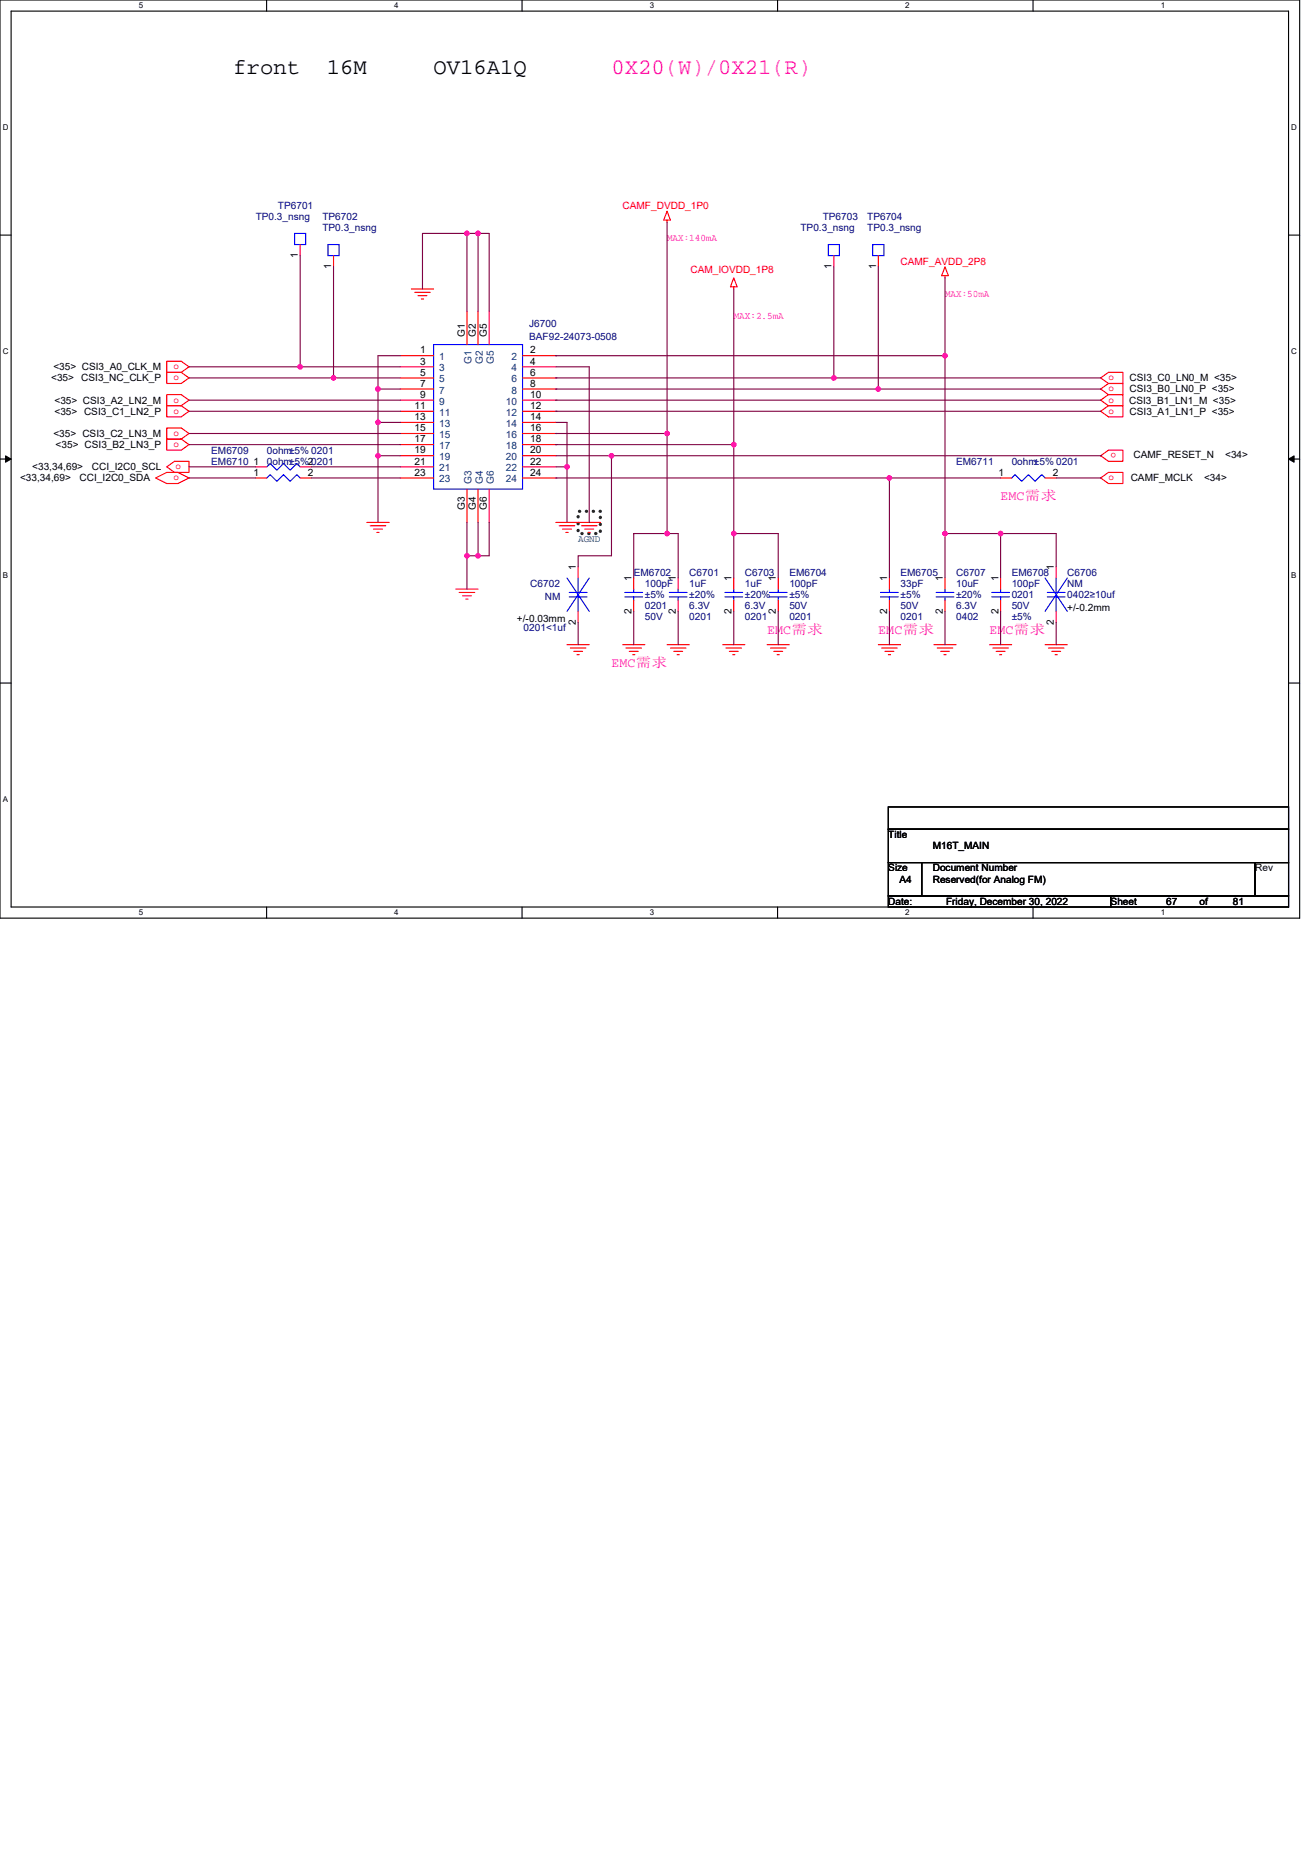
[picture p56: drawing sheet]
<svg xmlns="http://www.w3.org/2000/svg" width="210mm" height="297mm" viewBox="0 0 210 297" stroke-linecap="round" stroke-linejoin="round" font-family="sans-serif">
<defs><g id="words">
<g font-size="3.6">
<text x="37.3" y="11.8">front</text>
<text x="52.3" y="11.8">16M</text>
<text x="69.3" y="11.8">OV16A1Q</text>
</g>
<text font-size="3.6" fill="#f0f" x="97.8" y="11.8">0X20(W)/0X21(R)</text>
<g font-size="2.1" fill="#f0f">
<text x="160" y="80">EMC需求</text>
<text x="122.7" y="101.3">EMC需求</text>
<text x="140.5" y="101.3">EMC需求</text>
<text x="158.2" y="101.3">EMC需求</text>
<text x="97.8" y="106.7">EMC需求</text>
</g>
<g font-size="1.6" fill="#000080">
<text x="40.9" y="35.2">TP0.3_nsng</text>
<text x="44.4" y="33.4">TP6701</text>
<text x="51.6" y="35.2">TP6702</text>
<text x="131.6" y="35.2">TP6703</text>
<text x="138.7" y="35.2">TP6704</text>
<text x="51.6" y="37">TP0.3_nsng</text>
<text x="128" y="37">TP0.3_nsng</text>
<text x="138.7" y="37">TP0.3_nsng</text>
<text x="84.6" y="52.3">J6700</text>
<text x="84.6" y="54.4">BAF92-24073-0508</text>
<text x="33.8" y="72.5">EM6709</text>
<text x="33.8" y="74.3">EM6710</text>
<text x="42.7" y="72.5">0ohm±5% 0201</text>
<text x="42.7" y="74.3">0ohm±5% 0201</text>
<text x="152.9" y="74.3">EM6711</text>
<text x="161.8" y="74.3">0ohm±5% 0201</text>
<text x="84.8" y="93.9">C6702</text>
<text x="101.3" y="92.1">EM6702</text>
<text x="103.1" y="93.9">100pF</text>
<text x="103.1" y="95.7">±5%</text>
<text x="110.2" y="92.1">C6701</text>
<text x="110.2" y="93.9">1uF</text>
<text x="110.2" y="95.7">±20%</text>
<text x="119.1" y="92.1">C6703</text>
<text x="119.1" y="93.9">1uF</text>
<text x="119.1" y="95.7">±20%</text>
<text x="126.2" y="92.1">EM6704</text>
<text x="126.2" y="93.9">100pF</text>
<text x="126.2" y="95.7">±5%</text>
<text x="144" y="92.1">EM6705</text>
<text x="144" y="93.9">33pF</text>
<text x="144" y="95.7">±5%</text>
<text x="152.9" y="92.1">C6707</text>
<text x="152.9" y="93.9">10uF</text>
<text x="152.9" y="95.7">±20%</text>
<text x="161.8" y="92.1">EM6708</text>
<text x="161.8" y="93.9">100pF</text>
<text x="161.8" y="95.7">0201</text>
<text x="170.7" y="92.1">C6706</text>
<text x="170.7" y="93.9">NM</text>
<text x="170.7" y="95.7">0402≥10uf</text>
<text x="83.7" y="101">0201&lt;1uf</text>
<text x="87.1" y="96">NM</text>
<text x="103.1" y="97.4">0201</text>
<text x="103.1" y="99.2">50V</text>
<text x="110.2" y="99.2">0201</text>
<text x="110.2" y="97.4">6.3V</text>
<text x="119.1" y="99.2">0201</text>
<text x="119.1" y="97.4">6.3V</text>
<text x="126.2" y="99.2">0201</text>
<text x="126.2" y="97.4">50V</text>
<text x="144" y="99.2">0201</text>
<text x="144" y="97.4">50V</text>
<text x="152.9" y="99.2">0402</text>
<text x="152.9" y="97.4">6.3V</text>
<text x="161.8" y="97.4">50V</text>
<text x="161.8" y="99.2">±5%</text>
</g>
<g font-size="1.6" fill="#f00">
<text x="99.6" y="33.4">CAMF_DVDD_1P0</text>
<text x="110.4" y="43.7">CAM_IOVDD_1P8</text>
<text x="144" y="42.3">CAMF_AVDD_2P8</text>
<text x="27.7" y="59.1">o</text>
<text x="27.7" y="60.8">o</text>
<text x="27.7" y="64.4">o</text>
<text x="177.3" y="60.8">o</text>
<text x="177.3" y="62.6">o</text>
<text x="177.3" y="64.4">o</text>
<text x="27.7" y="66.2">o</text>
<text x="27.7" y="69.7">o</text>
<text x="27.7" y="71.5">o</text>
<text x="177.3" y="66.2">o</text>
<text x="27.7" y="76.8">o</text>
<text x="28.1" y="75.1">o</text>
<text x="177.3" y="76.8">o</text>
<text x="178.5" y="72.5" transform="rotate(-180 178.5 72.5)">o</text>
</g>
<g font-size="1.6">
<text x="47.6" y="41.3" transform="rotate(-90 47.6 41.3)">1</text>
<text x="53" y="43" transform="rotate(-90 53 43)">1</text>
<text x="133" y="43" transform="rotate(-90 133 43)">1</text>
<text x="140.1" y="43" transform="rotate(-90 140.1 43)">1</text>
<text x="74.3" y="53.9" transform="rotate(-90 74.3 53.9)">G1</text>
<text x="76.1" y="53.9" transform="rotate(-90 76.1 53.9)">G2</text>
<text x="77.9" y="53.9" transform="rotate(-90 77.9 53.9)">G5</text>
<text x="8.5" y="59.2">&lt;35&gt; CSI3_A0_CLK_M</text>
<text x="67.2" y="56.5">1</text>
<text x="67.2" y="58.3">3</text>
<text x="84.8" y="56.5">2</text>
<text x="84.8" y="58.3">4</text>
<text x="8.2" y="61">&lt;35&gt;</text>
<text x="8.7" y="64.5">&lt;35&gt; CSI3_A2_LN2_M</text>
<text x="13" y="61">CSI3_NC_CLK_P</text>
<text x="66.3" y="65.4">11</text>
<text x="67.2" y="60.1">5</text>
<text x="67.2" y="61.9">7</text>
<text x="67.2" y="63.6">9</text>
<text x="84.8" y="60.1">6</text>
<text x="84.8" y="61.9">8</text>
<text x="84.8" y="63.6">10</text>
<text x="84.8" y="65.4">12</text>
<text x="180.6" y="64.5">CSI3_B1_LN1_M &lt;35&gt;</text>
<text x="180.7" y="61">CSI3_C0_LN0_M &lt;35&gt;</text>
<text x="180.7" y="62.8">CSI3_B0_LN0_P &lt;35&gt;</text>
<text x="8.5" y="69.9">&lt;35&gt; CSI3_C2_LN3_M</text>
<text x="8.7" y="66.3">&lt;35&gt; CSI3_C1_LN2_P</text>
<text x="8.9" y="71.7">&lt;35&gt; CSI3_B2_LN3_P</text>
<text x="66.3" y="67.2">13</text>
<text x="66.3" y="69">15</text>
<text x="66.3" y="70.8">17</text>
<text x="84.8" y="67.2">14</text>
<text x="84.8" y="69">16</text>
<text x="84.8" y="70.8">18</text>
<text x="180.7" y="66.3">CSI3_A1_LN1_P &lt;35&gt;</text>
<text x="3.2" y="77">&lt;33,34,69&gt;</text>
<text x="5.2" y="75.2">&lt;33,34,69&gt;</text>
<text x="12.7" y="77">CCI_I2C0_SDA</text>
<text x="14.7" y="75.2">CCI_I2C0_SCL</text>
<text x="40.5" y="74.3">1</text>
<text x="40.5" y="76.1">1</text>
<text x="49.3" y="74.3">2</text>
<text x="49.3" y="76.1">2</text>
<text x="66.3" y="72.5">19</text>
<text x="66.3" y="74.3">21</text>
<text x="66.3" y="76.1">23</text>
<text x="84.8" y="72.5">20</text>
<text x="84.8" y="74.3">22</text>
<text x="84.8" y="76.1">24</text>
<text x="159.7" y="76.1">1</text>
<text x="168.4" y="76.1">2</text>
<text x="180.8" y="77">CAMF_MCLK</text>
<text x="181.3" y="73.3">CAMF_RESET_N</text>
<text x="192.6" y="77">&lt;34&gt;</text>
<text x="195.9" y="73.3">&lt;34&gt;</text>
<text x="74.3" y="81.6" transform="rotate(-90 74.3 81.6)">G3</text>
<text x="76.1" y="81.6" transform="rotate(-90 76.1 81.6)">G4</text>
<text x="77.9" y="81.6" transform="rotate(-90 77.9 81.6)">G6</text>
<text x="92.1" y="91.2" transform="rotate(-90 92.1 91.2)">1</text>
<text x="101" y="93" transform="rotate(-90 101 93)">1</text>
<text x="108.1" y="93" transform="rotate(-90 108.1 93)">1</text>
<text x="117" y="93" transform="rotate(-90 117 93)">1</text>
<text x="124.1" y="93" transform="rotate(-90 124.1 93)">1</text>
<text x="141.9" y="93" transform="rotate(-90 141.9 93)">1</text>
<text x="150.8" y="93" transform="rotate(-90 150.8 93)">1</text>
<text x="159.7" y="93" transform="rotate(-90 159.7 93)">1</text>
<text x="168.5" y="91.2" transform="rotate(-90 168.5 91.2)">1</text>
<text x="82.7" y="99.6">+/-0.03mm</text>
<text x="92.1" y="99.9" transform="rotate(-90 92.1 99.9)">2</text>
<text x="101" y="98.2" transform="rotate(-90 101 98.2)">2</text>
<text x="108.1" y="98.2" transform="rotate(-90 108.1 98.2)">2</text>
<text x="117" y="98.2" transform="rotate(-90 117 98.2)">2</text>
<text x="124.1" y="98.2" transform="rotate(-90 124.1 98.2)">2</text>
<text x="141.9" y="98.2" transform="rotate(-90 141.9 98.2)">2</text>
<text x="150.8" y="98.2" transform="rotate(-90 150.8 98.2)">2</text>
<text x="159.7" y="98.2" transform="rotate(-90 159.7 98.2)">2</text>
<text x="168.5" y="99.9" transform="rotate(-90 168.5 99.9)">2</text>
<text x="170.7" y="97.8">+/-0.2mm</text>
<text x="142.1" y="134.1">Title</text>
<text x="149.2" y="135.8">M16T_MAIN</text>
<text x="142.1" y="139.4">Size</text>
<text x="143.8" y="141.2">A4</text>
<text x="149.2" y="139.4">Document Number</text>
<text x="149.2" y="141.2">Reserved(for Analog FM)</text>
<text x="200.7" y="139.4">Rev</text>
<text x="142.1" y="144.7">Date:</text>
<text x="151.3" y="144.7">Friday, December 30, 2022</text>
<text x="177.6" y="144.7">Sheet</text>
<text x="186.5" y="144.7">67</text>
<text x="191.8" y="144.7">of</text>
<text x="197.2" y="144.7">81</text>
</g>
<g font-size="1.6" fill="#f0f">
<text x="106.7" y="38.6">MAX:140mA</text>
<text x="151.1" y="47.5">MAX:50mA</text>
<text x="117.3" y="51.1">MAX:2.5mA</text>
</g>
<g font-size="1.6" fill="#004080">
<text x="70.2" y="57.6">1</text>
<text x="70.2" y="59.4">3</text>
<text x="75.4" y="58.2" transform="rotate(-90 75.4 58.2)">G1</text>
<text x="77.2" y="58.2" transform="rotate(-90 77.2 58.2)">G2</text>
<text x="79" y="58.2" transform="rotate(-90 79 58.2)">G5</text>
<text x="81.8" y="57.6">2</text>
<text x="81.8" y="59.4">4</text>
<text x="70.2" y="61.2">5</text>
<text x="70.2" y="62.9">7</text>
<text x="70.2" y="64.7">9</text>
<text x="80.9" y="64.7">10</text>
<text x="81.8" y="61.2">6</text>
<text x="81.8" y="62.9">8</text>
<text x="70.2" y="66.5">11</text>
<text x="70.2" y="68.3">13</text>
<text x="70.2" y="70.1">15</text>
<text x="70.2" y="71.8">17</text>
<text x="80.9" y="66.5">12</text>
<text x="80.9" y="68.3">14</text>
<text x="80.9" y="70.1">16</text>
<text x="80.9" y="71.8">18</text>
<text x="70.2" y="73.6">19</text>
<text x="70.2" y="75.4">21</text>
<text x="70.2" y="77.2">23</text>
<text x="75.4" y="77.3" transform="rotate(-90 75.4 77.3)">G3</text>
<text x="77.2" y="77.3" transform="rotate(-90 77.2 77.3)">G4</text>
<text x="79" y="77.3" transform="rotate(-90 79 77.3)">G6</text>
<text x="80.9" y="73.6">20</text>
<text x="80.9" y="75.4">22</text>
<text x="80.9" y="77.2">24</text>
</g>
<text font-size="1.6" fill="#008040" x="92.5" y="86.6">AGND</text>
<g font-size="1.3">
<text x="22.2" y="1.3">5</text>
<text x="63.1" y="1.3">4</text>
<text x="103.9" y="1.3">3</text>
<text x="144.8" y="1.3">2</text>
<text x="185.6" y="1.3">1</text>
<text x=".4" y="20.8">D</text>
<text x="206.5" y="20.8">D</text>
<text x=".4" y="56.7">C</text>
<text x="206.5" y="56.7">C</text>
<text x=".4" y="92.5">B</text>
<text x="206.5" y="92.5">B</text>
<text x=".4" y="128.3">A</text>
<text x="22.2" y="146.4">5</text>
<text x="63.1" y="146.4">4</text>
<text x="103.9" y="146.4">3</text>
<text x="144.8" y="146.4">2</text>
<text x="185.6" y="146.4">1</text>
</g>
</g></defs>
<path d="M0 0h207.8v146.9h-207.8zM1.8 1.8h204.3v143.3h-204.3z" fill="none" stroke="#000" stroke-width=".18"/>
<g fill="#fff">
<path d="M22.2 .2h.7v1.4h-.7z"/>
<path d="M22.2 145.3h.7v1.4h-.7z"/>
</g>
<path d="M42.6 0v1.8M42.6 145.1v1.8" fill="none" stroke="#000" stroke-width=".18"/>
<g fill="#fff">
<path d="M63.1 .2h.7v1.4h-.7z"/>
<path d="M63.1 145.3h.7v1.4h-.7z"/>
</g>
<path d="M83.5 0v1.8M83.5 145.1v1.8" fill="none" stroke="#000" stroke-width=".18"/>
<g fill="#fff">
<path d="M103.9 .2h.7v1.4h-.7z"/>
<path d="M103.9 145.3h.7v1.4h-.7z"/>
</g>
<path d="M124.4 0v1.8M124.4 145.1v1.8" fill="none" stroke="#000" stroke-width=".18"/>
<g fill="#fff">
<path d="M144.8 .2h.7v1.4h-.7z"/>
<path d="M144.8 145.3h.7v1.4h-.7z"/>
</g>
<path d="M165.2 0v1.8M165.2 145.1v1.8" fill="none" stroke="#000" stroke-width=".18"/>
<g fill="#fff">
<path d="M185.6 .2h.7v1.4h-.7z"/>
<path d="M185.6 145.3h.7v1.4h-.7z"/>
<path d="M.4 19.7h1v1.4h-1z"/>
<path d="M206.5 19.7h.9v1.4h-.9z"/>
<path d="M.4 55.5h1v1.4h-1z"/>
<path d="M206.5 55.5h.9v1.4h-.9z"/>
</g>
<path d="M0 37.6h1.8M206.1 37.6h1.7" fill="none" stroke="#000" stroke-width=".18"/>
<g fill="#fff">
<path d="M.4 91.3h.9v1.5h-.9z"/>
<path d="M206.5 91.3h.9v1.5h-.9z"/>
</g>
<path d="M0 73.4h1.8M206.1 73.4h1.7" fill="none" stroke="#000" stroke-width=".18"/>
<path d="M.9 72.9l.9 .5-.9 .5zM206.1 73.4l.9-.5v1z" fill="#000" stroke="#000" stroke-width=".16"/>
<path d="M.4 127.2h.9v1.4h-.9z" fill="#fff"/>
<path d="M0 109.3h1.8M206.1 109.3h1.7M142.1 129.1h64v3.5h-64zM142.1 132.6h64v5.4h-64zM142.1 138h5.3v5.3h-5.3zM147.4 138h53.3v5.3h-53.3zM200.7 138h5.4v5.3h-5.4zM142.1 143.3h35.5v1.8h-35.5zM177.6 143.3h28.5v1.8h-28.5z" fill="none" stroke="#000" stroke-width=".18"/>
<path d="M92.5 81.8h3.5v3.5h-3.5z" fill="none" stroke="#008000" stroke-width=".53" stroke-dasharray="0 1.1"/>
<g fill="none" stroke="#f00" stroke-width=".18">
<path d="M48 39.1v1.8M106.7 35.2v.4M106.7 33.8l.5 1.4h-1.1zM26.7 57.8h2.3l1.2 .9-1.2 .9h-2.3zM26.7 59.6h2.3l1.2 .9-1.2 .8h-2.3zM53.3 40.9v1.8M64 56.9h5.3M64 58.7h5.3M65.8 46.2h3.5M66.3 46.8h2.5M66.9 47.3h1.4M67.4 47.8h.3"/>
<path d="M74.7 49.8v5.3M76.5 49.8v5.3M78.2 49.8v5.3M83.6 56.9h5.3M83.6 58.7h5.3M117.3 44.4l.6 1.5h-1.1zM117.3 45.9v.3M133.3 40.9v1.8M140.5 40.9v1.8M151.1 44.1v.4M151.1 42.7l.6 1.4h-1.1zM24.9 76.5l1.8-.9h1.7l1.8 .9-1.8 .8h-1.7z"/>
<path d="M26.7 74.7l1.2-.9h2.3v1.8h-2.3zM26.7 63.1h2.3l1.2 .9-1.2 .9h-2.3zM26.7 64.9h2.3l1.2 .9-1.2 .9h-2.3zM26.7 68.5h2.3l1.2 .8-1.2 .9h-2.3zM26.7 70.2h2.3l1.2 .9-1.2 .9h-2.3zM40.9 74.7h1.8M40.9 76.5h1.8M48 74.7h1.8M48 76.5h1.8M64 60.5h5.3M64 62.2h5.3M64 64h5.3"/>
<path d="M64 65.8h5.3M64 67.6h5.3M64 69.3h5.3M64 71.1h5.3M64 72.9h5.3M64 74.7h5.3M64 76.5h5.3M74.7 78.2v5.4M76.5 78.2v5.4M78.2 78.2v5.4M83.6 60.5h5.3M83.6 62.2h5.3"/>
<path d="M83.6 64h5.3M83.6 65.8h5.3M83.6 67.6h5.3M83.6 69.3h5.3M83.6 71.1h5.3M83.6 72.9h5.3M83.6 74.7h5.3M83.6 76.5h5.3M160 76.5h1.8M167.1 76.5h1.8M176 72.9l1.3-.9h2.3v1.8h-2.3zM176 76.5l1.3-.9h2.3v1.7h-2.3z"/>
<path d="M176 60.5l1.3-.9h2.3v1.7h-2.3zM176 65.8l1.3-.9h2.3v1.8h-2.3zM177.3 61.3l-1.3 .9 1.3 .9M177.3 63.1l-1.3 .9 1.3 .9M177.3 61.3h2.3v1.8h-2.3M177.3 63.1h2.3v1.8h-2.3M58.7 83.6h3.5M59.2 84.1h2.5M59.7 84.6h1.5M60.3 85.2h.3M72.9 94.2h3.6M73.4 94.8h2.5"/>
<path d="M74 95.3h1.4M74.5 95.8h.4M88.9 83.6h7.1M89.4 84.1h2.5M90 84.6h1.4M90.5 85.2h.4M92.5 90.7v1.8M92.5 97.8v1.8M93 84.1h2.5M93.5 84.6h1.4M94.1 85.2h.3M101.3 92.5v1.7"/>
<path d="M101.3 96v1.8M108.5 92.5v1.7M108.5 96v1.8M117.3 92.5v1.7M117.3 96v1.8M124.5 92.5v1.7M124.5 96v1.8M142.2 92.5v1.7M142.2 96v1.8M151.1 92.5v1.7M151.1 96v1.8M160 92.5v1.7"/>
<path d="M160 96v1.8M168.9 90.7v1.8M168.9 97.8v1.8M90.7 103.1h3.5M91.2 103.7h2.5M91.7 104.2h1.5M92.3 104.7h.3M99.6 103.1h3.5M100.1 103.7h2.5M100.6 104.2h1.5M101.2 104.7h.3M106.7 103.1h3.5"/>
<path d="M107.2 103.7h2.5M107.7 104.2h1.5M108.3 104.7h.3M115.6 103.1h3.5M116.1 103.7h2.5M116.6 104.2h1.5M117.2 104.7h.3M122.7 103.1h3.5M123.2 103.7h2.5M123.7 104.2h1.5M124.3 104.7h.3M140.5 103.1h3.5"/>
<path d="M141 103.7h2.5M141.5 104.2h1.5M142.1 104.7h.3M149.4 103.1h3.5M149.9 103.7h2.5M150.4 104.2h1.4M151 104.7h.3M158.2 103.1h3.6M158.8 103.7h2.5M159.3 104.2h1.4M159.8 104.7h.4M167.1 103.1h3.6"/>
<path d="M167.7 103.7h2.5M168.2 104.2h1.4M168.7 104.7h.4"/>
</g>
<g fill="none" stroke="#00f" stroke-width=".18">
<path d="M47.1 37.3h1.8v1.8h-1.8zM52.5 39.1h1.7v1.8h-1.7zM132.5 39.1h1.7v1.8h-1.7zM139.6 39.1h1.8v1.8h-1.8zM69.3 55.1h14.3v23.1h-14.3zM42.7 74.7l.5-.6 1.1 1.1 1-1.1 1.1 1.1 1.1-1.1 .5 .6M42.7 76.5l.5-.6 1.1 1.1 1-1.1 1.1 1.1 1.1-1.1 .5 .6M161.8 76.5l.5-.6 1.1 1.1 1.1-1.1 1 1.1 1.1-1.1 .5 .6M90.7 92.5l3.5 5.3M91 94.8h2.9M91 95.5h2.9M92.5 92.5v2.3"/>
<path d="M92.5 95.5v2.3M94.2 92.5l-3.5 5.3M99.9 94.8h2.9M99.9 95.5h2.9M101.3 94.2v.6M101.3 95.5v.5M107 94.8h2.9M107 95.5h2.9M108.5 94.2v.6M108.5 95.5v.5M115.9 94.8h2.9M115.9 95.5h2.9"/>
<path d="M117.3 94.2v.6M117.3 95.5v.5M123 94.8h2.9M123 95.5h2.9M124.5 94.2v.6M124.5 95.5v.5M140.8 94.8h2.9M140.8 95.5h2.9M142.2 94.2v.6M142.2 95.5v.5M149.7 94.8h2.9M149.7 95.5h2.9"/>
<path d="M151.1 94.2v.6M151.1 95.5v.5M158.6 94.8h2.8M158.6 95.5h2.8M160 94.2v.6M160 95.5v.5M167.1 92.5l3.6 5.3M167.5 94.8h2.8M167.5 95.5h2.8M168.9 92.5v2.3M168.9 95.5v2.3M170.7 92.5l-3.6 5.3"/>
</g>
<g fill="none" stroke="#800040" stroke-width=".18">
<path d="M74.7 37.3h-7.1v8.9M74.7 37.3v12.5M74.7 37.3h1.8M76.5 37.3h1.7v12.5M76.5 37.3v12.5M106.7 35.6v33.7M30.2 58.7h17.8M48 40.9v17.8M48 58.7h16M53.3 42.7v17.8M64 56.9h-3.5v5.3M88.9 58.7h5.3v24.9"/>
<path d="M88.9 56.9h.1M88.9 56.9h62.2M117.3 46.2v24.9M133.3 42.7v17.8M140.5 42.7v19.5M151.1 44.5v12.4M151.1 56.9v28.4M30.2 74.7h10.7M30.2 76.5h10.7M30.2 60.5h23.1M30.2 64h33.8M30.2 65.8h33.8"/>
<path d="M30.2 69.3h33.8M30.2 71.1h33.8M49.8 74.7h14.2M49.8 76.5h14.2M53.3 60.5h10.7M60.5 62.2v5.4M60.5 67.6v5.3M60.5 72.9v10.7M60.5 62.2h3.5M60.5 67.6h3.5M60.5 72.9h3.5M88.9 64h87.1"/>
<path d="M88.9 65.8h87.1M88.9 69.3h17.8M88.9 62.2h51.6M88.9 60.5h.1M88.9 62.2h.1M88.9 64h.1M88.9 65.8h.1M88.9 69.3h.1M88.9 71.1h.1M88.9 76.5h.1M88.9 60.5h44.4M88.9 67.6h1.8v7.1"/>
<path d="M88.9 74.7h1.8M88.9 72.9h8.9M88.9 71.1h28.4M88.9 76.5h53.3M90.7 74.7v8.9M97.8 72.9v16h-5.3v1.8M97.8 72.9h78.2M106.7 69.3v16M117.3 71.1v14.2M133.3 60.5h42.7M140.5 62.2h35.5M142.2 76.5v16"/>
<path d="M142.2 76.5h17.8M168.9 76.5h7.1M176 72.9h.1M74.7 83.6v5.3M74.7 88.9v5.3M74.7 88.9h1.8M76.5 83.6v5.3M78.2 83.6v5.3h-1.7M92.5 99.6v3.5M101.3 85.3h5.4M101.3 85.3h.1M101.3 85.3v7.2"/>
<path d="M101.3 97.8v5.3M106.7 85.3h1.8v7.2M108.5 97.8v5.3M117.3 85.3h7.2v7.2M117.3 85.3v7.2M117.3 97.8v5.3M124.5 97.8v5.3M142.2 97.8v5.3M151.1 85.3v7.2M151.1 97.8v5.3M151.1 85.3h8.9M160 85.3h8.9v5.4"/>
<path d="M160 85.3v7.2M160 97.8v5.3M168.9 99.6v3.5"/>
</g>
<g fill="#f0f" stroke="#f0f" stroke-width=".18">
<circle cx="74.7" cy="37.3" r=".35"/>
<circle cx="76.4" cy="37.3" r=".35"/>
<circle cx="48" cy="58.7" r=".35"/>
<circle cx="53.3" cy="60.4" r=".35"/>
<circle cx="133.3" cy="60.4" r=".35"/>
<circle cx="60.4" cy="62.2" r=".35"/>
<circle cx="140.5" cy="62.2" r=".35"/>
<circle cx="60.4" cy="67.6" r=".35"/>
<circle cx="106.7" cy="69.3" r=".35"/>
<circle cx="117.3" cy="85.3" r=".35"/>
<circle cx="117.3" cy="71.1" r=".35"/>
<circle cx="60.4" cy="72.9" r=".35"/>
<circle cx="97.8" cy="72.9" r=".35"/>
<circle cx="76.4" cy="88.9" r=".35"/>
<circle cx="106.7" cy="85.3" r=".35"/>
<circle cx="74.7" cy="88.9" r=".35"/>
<circle cx="142.2" cy="76.5" r=".35"/>
<circle cx="90.7" cy="74.7" r=".35"/>
<circle cx="160" cy="85.3" r=".35"/>
<circle cx="151.1" cy="85.3" r=".35"/>
<circle cx="151.1" cy="56.9" r=".35"/>
</g>
<use href="#words"/>
</svg>
